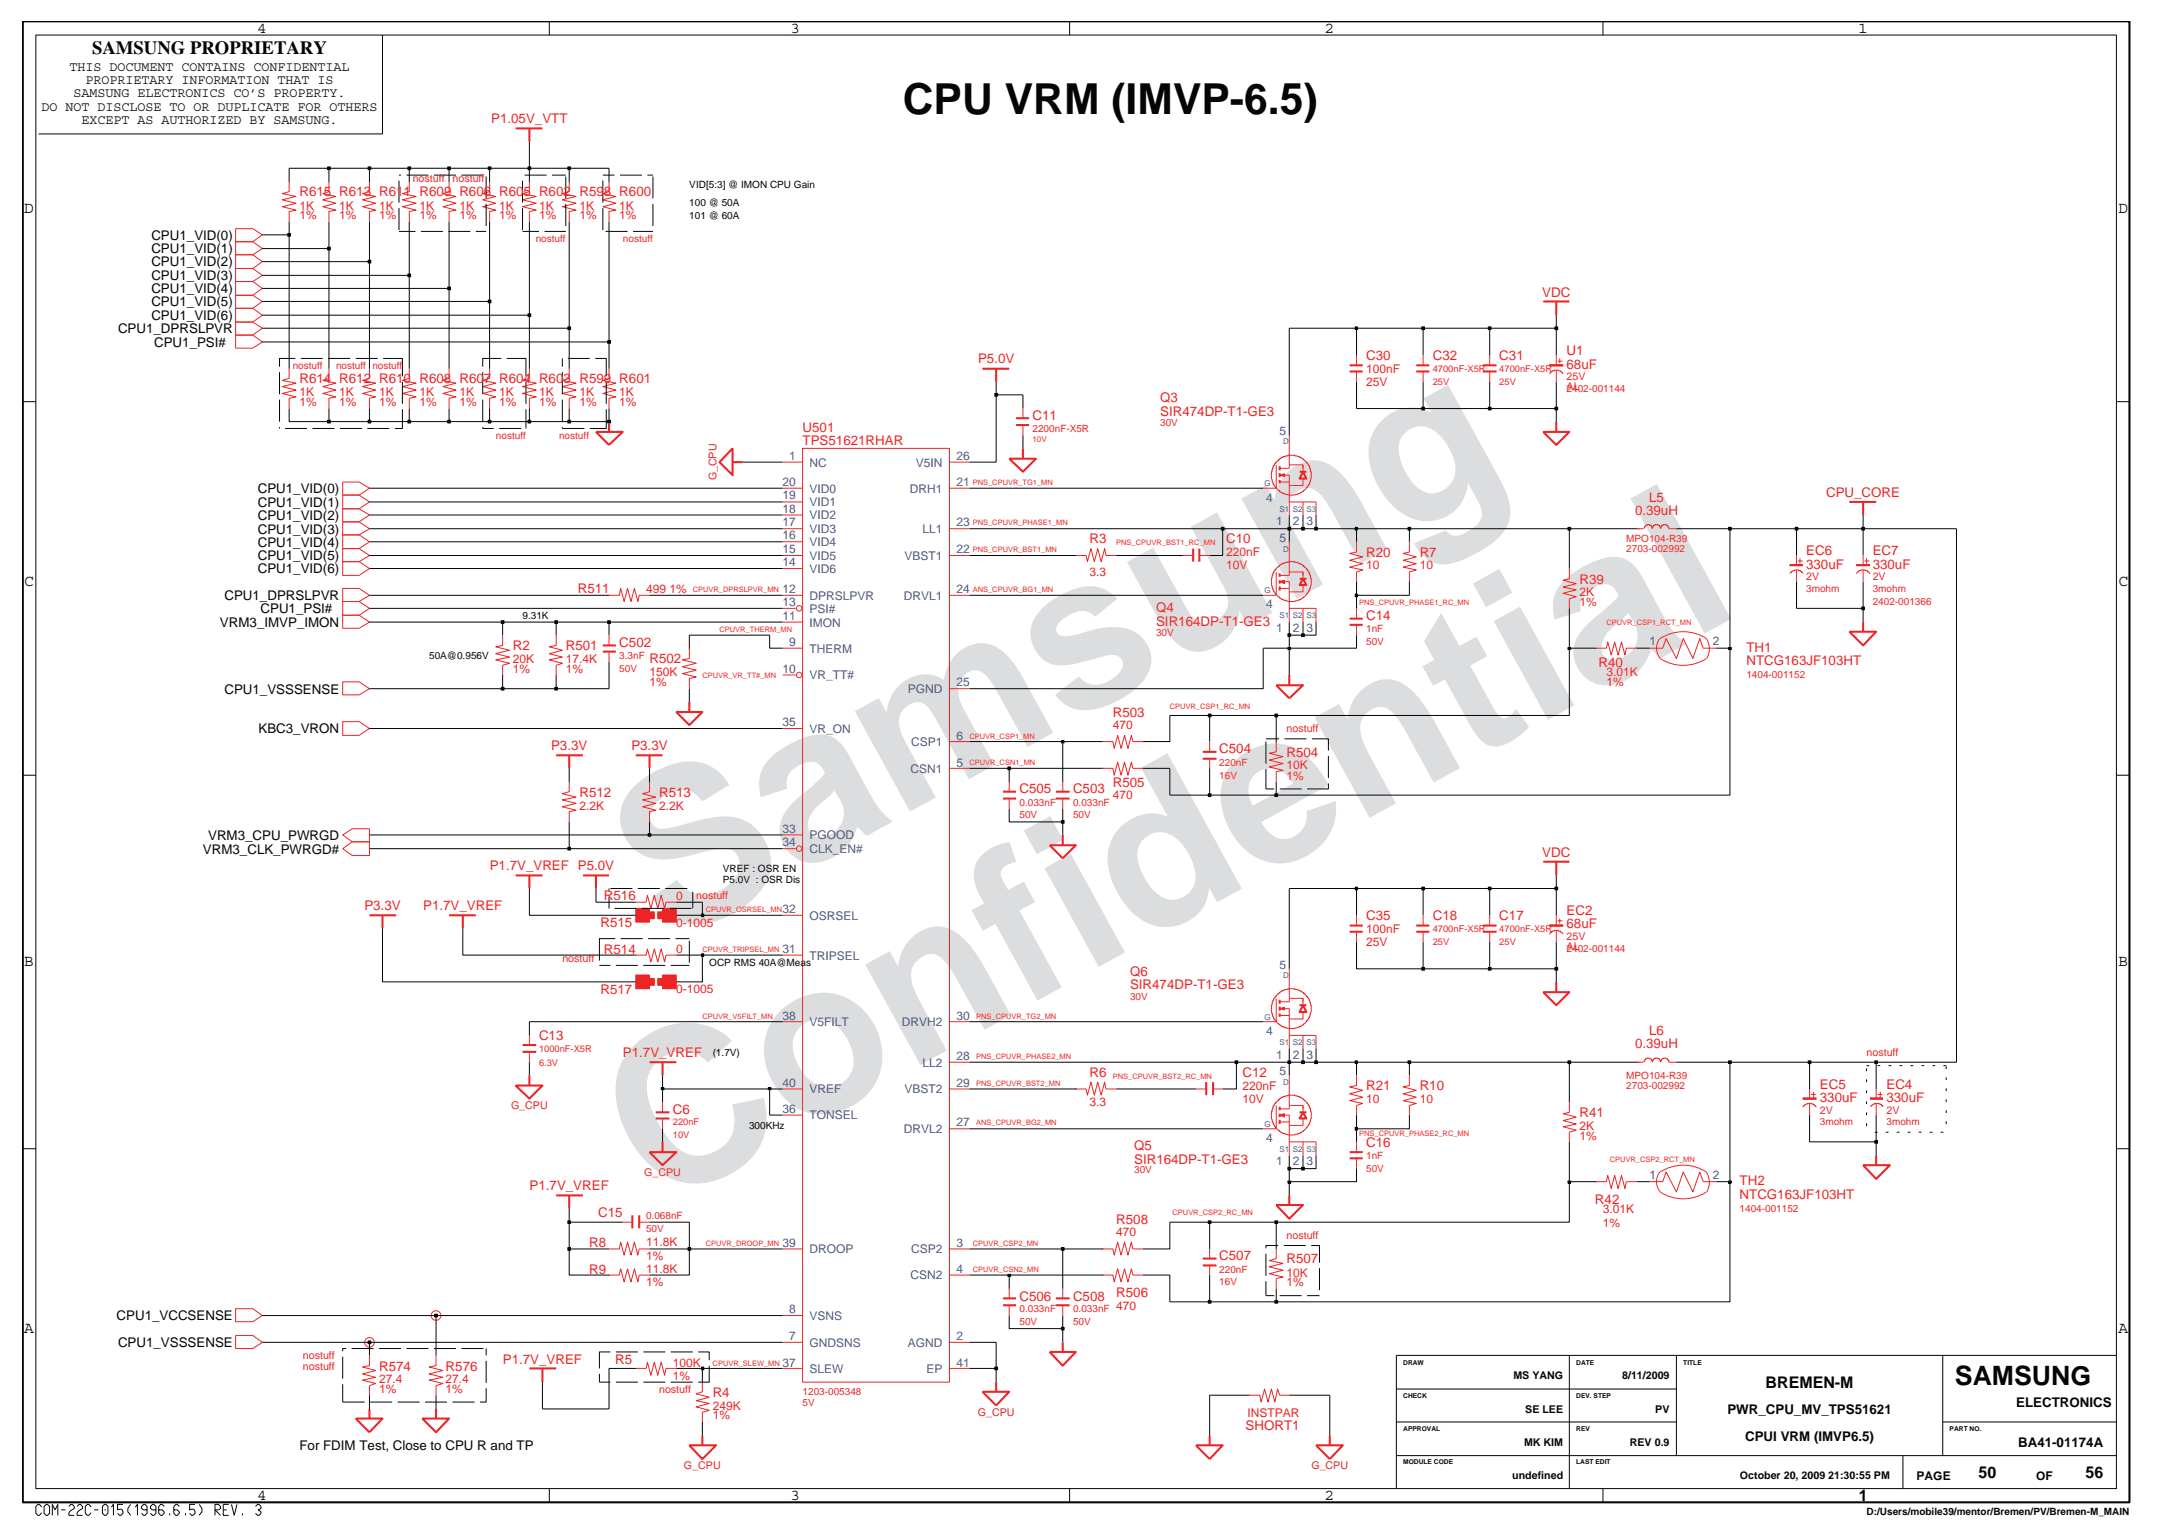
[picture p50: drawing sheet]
<svg xmlns="http://www.w3.org/2000/svg" width="267mm" height="190mm" viewBox="0 0 267 190" stroke-linecap="round" stroke-linejoin="round" font-family="sans-serif">
<defs><g id="words">
<g font-size="26.5" fill="#dcddde">
<text x="82.4" y="116.5" transform="rotate(-29 82.4 116.5)">Samsung</text>
<text x="81.1" y="149.2" transform="rotate(-29 81.1 149.2)">Confidential</text>
</g>
<text font-size="5.3" fill="#040505" x="111.4" y="14">CPU VRM (IMVP-6.5)</text>
<text font-size="3.3" fill="#040505" x="241.1" y="170.8">SAMSUNG</text>
<text font-size="2.3" fill="#040505" x="11.4" y="6.7">SAMSUNG PROPRIETARY</text>
<g font-size="2" fill="#040505">
<text x="31.8" y="4">4</text>
<text x="97.6" y="4">3</text>
<text x="163.4" y="4">2</text>
<text x="229.2" y="4">1</text>
<text x="3" y="26.2">D</text>
<text x="261.3" y="26.2">D</text>
<text x="3" y="72.3">C</text>
<text x="261.3" y="72.3">C</text>
<text x="3" y="119.2">B</text>
<text x="261.3" y="119.2">B</text>
<text x="3" y="164.4">A</text>
<text x="261.3" y="164.4">A</text>
<text x="217.8" y="171.2">BREMEN-M</text>
<text x="31.8" y="185">4</text>
<text x="97.6" y="185">3</text>
<text x="163.4" y="185">2</text>
<text x="229.3" y="185.1">1</text>
<text x="244" y="182.2">50</text>
<text x="257.2" y="182.2">56</text>
</g>
<g font-size="1.6" fill="#040505">
<text x="8.6" y="8.8">THIS DOCUMENT CONTAINS CONFIDENTIAL</text>
<text x="9.1" y="12">SAMSUNG ELECTRONICS CO’S PROPERTY.</text>
<text x="10.5" y="10.4">PROPRIETARY INFORMATION THAT IS</text>
<text x="5.1" y="13.7">DO NOT DISCLOSE TO OR DUPLICATE FOR OTHERS</text>
<text x="10.1" y="15.3">EXCEPT AS AUTHORIZED BY SAMSUNG.</text>
<text x="18.7" y="29.6">CPU1_VID(0)</text>
<text x="18.7" y="34.6">CPU1_VID(3)</text>
<text x="18.7" y="32.9">CPU1_VID(2)</text>
<text x="18.7" y="31.3">CPU1_VID(1)</text>
<text x="14.6" y="41.1">CPU1_DPRSLPVR</text>
<text x="18.7" y="39.5">CPU1_VID(6)</text>
<text x="18.7" y="37.8">CPU1_VID(5)</text>
<text x="18.7" y="36.2">CPU1_VID(4)</text>
<text x="19" y="42.8">CPU1_PSI#</text>
<text x="31.8" y="60.8">CPU1_VID(0)</text>
<text x="31.8" y="62.5">CPU1_VID(1)</text>
<text x="31.8" y="64.1">CPU1_VID(2)</text>
<text x="31.8" y="65.8">CPU1_VID(3)</text>
<text x="31.8" y="69.1">CPU1_VID(5)</text>
<text x="31.8" y="70.7">CPU1_VID(6)</text>
<text x="31.8" y="67.4">CPU1_VID(4)</text>
<text x="27.1" y="77.3">VRM3_IMVP_IMON</text>
<text x="27.7" y="74">CPU1_DPRSLPVR</text>
<text x="32.1" y="75.6">CPU1_PSI#</text>
<text x="27.7" y="85.5">CPU1_VSSSENSE</text>
<text x="31.9" y="90.4">KBC3_VRON</text>
<text x="25" y="105.3">VRM3_CLK_PWRGD#</text>
<text x="25.7" y="103.6">VRM3_CPU_PWRGD</text>
<text x="14.4" y="162.8">CPU1_VCCSENSE</text>
<text x="14.6" y="166.1">CPU1_VSSSENSE</text>
<text x="248.7" y="173.5">ELECTRONICS</text>
<text x="36.9" y="178.8">For FDIM Test, Close to CPU R and TP</text>
<text x="213.1" y="174.3">PWR_CPU_MV_TPS51621</text>
<text x="215.3" y="177.6">CPUI VRM (IMVP6.5)</text>
<text x="248.9" y="178.4">BA41-01174A</text>
</g>
<g font-size="1.6" fill="#ec2426">
<text x="60.6" y="15.2">P1.05V_VTT</text>
<text x="36.9" y="24.2">R615 R613 R611 R609 R606 R605 R602 R598 R600</text>
<text x="190.2" y="36.6">VDC</text>
<text x="36.9" y="47.3">R614 R612 R610 R608 R607 R604 R603 R599 R601</text>
<text x="120.6" y="44.8">P5.0V</text>
<text x="168.5" y="44.4">C30</text>
<text x="176.7" y="44.4">C32</text>
<text x="184.9" y="44.4">C31</text>
<text x="193.2" y="43.8">U1</text>
<text x="193.2" y="45.5">68uF</text>
<text x="99" y="53.3">U501</text>
<text x="127.4" y="51.8">C11</text>
<text x="143.1" y="49.6">Q3</text>
<text x="143.1" y="51.3">SIR474DP-T1-GE3</text>
<text x="99" y="54.9">TPS51621RHAR</text>
<text x="201.7" y="63.5">0.39uH</text>
<text x="203.4" y="61.9">L5</text>
<text x="225.2" y="61.2">CPU_CORE</text>
<text x="134.4" y="67">R3</text>
<text x="151.2" y="67">C10</text>
<text x="168.5" y="68.7">R20</text>
<text x="175.1" y="68.7">R7</text>
<text x="194.8" y="72">R39</text>
<text x="222.8" y="70.1">330uF</text>
<text x="222.8" y="68.5">EC6</text>
<text x="231" y="68.5">EC7</text>
<text x="231" y="70.1">330uF</text>
<text x="71.3" y="73.2">R511</text>
<text x="142.6" y="75.5">Q4</text>
<text x="142.6" y="77.1">SIR164DP-T1-GE3</text>
<text x="168.5" y="76.5">C14</text>
<text x="63.3" y="80.2">R2</text>
<text x="69.8" y="80.2">R501</text>
<text x="76.4" y="79.8">C502</text>
<text x="80.1" y="81.8">R502</text>
<text x="197.2" y="82.2">R40</text>
<text x="215.4" y="80.4">TH1</text>
<text x="215.4" y="82">NTCG163JF103HT</text>
<text x="137.3" y="88.4">R503</text>
<text x="68" y="92.5">P3.3V</text>
<text x="77.9" y="92.5">P3.3V</text>
<text x="150.4" y="92.9">C504</text>
<text x="158.7" y="93.3">R504</text>
<text x="71.5" y="98.2">R512</text>
<text x="81.3" y="98.2">R513</text>
<text x="125.7" y="97.8">C505</text>
<text x="132.4" y="97.8">C503</text>
<text x="137.3" y="97">R505</text>
<text x="60.4" y="107.3">P1.7V_VREF P5.0V</text>
<text x="190.2" y="105.7">VDC</text>
<text x="44.9" y="112.2">P3.3V</text>
<text x="52.2" y="112.2">P1.7V_VREF</text>
<text x="74.5" y="111">R516</text>
<text x="168.5" y="113.5">C35</text>
<text x="176.7" y="113.5">C18</text>
<text x="184.9" y="113.5">C17</text>
<text x="193.2" y="112.9">EC2</text>
<text x="74.1" y="114.3">R515</text>
<text x="74.5" y="117.6">R514</text>
<text x="193.2" y="114.5">68uF</text>
<text x="74.1" y="122.5">R517</text>
<text x="139.4" y="120.4">Q6</text>
<text x="139.4" y="122">SIR474DP-T1-GE3</text>
<text x="66.5" y="128.3">C13</text>
<text x="76.8" y="130.3">P1.7V_VREF</text>
<text x="201.7" y="129.3">0.39uH</text>
<text x="203.4" y="127.7">L6</text>
<text x="83" y="137.3">C6</text>
<text x="134.4" y="132.8">R6</text>
<text x="153.3" y="132.8">C12</text>
<text x="168.5" y="134.5">R21</text>
<text x="175.1" y="134.5">R10</text>
<text x="194.8" y="137.8">R41</text>
<text x="224.5" y="134.3">EC5</text>
<text x="224.5" y="135.9">330uF</text>
<text x="232.7" y="135.9">330uF</text>
<text x="232.7" y="134.3">EC4</text>
<text x="139.9" y="141.8">Q5</text>
<text x="139.9" y="143.5">SIR164DP-T1-GE3</text>
<text x="168.5" y="141.4">C16</text>
<text x="65.3" y="146.7">P1.7V_VREF</text>
<text x="196.7" y="148.4">R42</text>
<text x="214.6" y="146.1">TH2</text>
<text x="214.6" y="147.8">NTCG163JF103HT</text>
<text x="72.7" y="153.8">R8</text>
<text x="73.8" y="150">C15</text>
<text x="137.7" y="150.9">R508</text>
<text x="150.4" y="155.4">C507</text>
<text x="158.7" y="155.8">R507</text>
<text x="72.7" y="157.1">R9</text>
<text x="125.7" y="160.4">C506</text>
<text x="132.4" y="160.4">C508</text>
<text x="137.7" y="159.9">R506</text>
<text x="46.8" y="169">R574</text>
<text x="55" y="169">R576</text>
<text x="62" y="168.2">P1.7V_VREF</text>
<text x="75.9" y="168.2">R5</text>
<text x="87.9" y="172.2">R4</text>
<text x="153.6" y="176.4">SHORT1</text>
</g>
<g font-size="1.5" fill="#ec2426">
<text x="36.9" y="27">1%</text>
<text x="36.9" y="25.9">1K</text>
<text x="41.8" y="25.9">1K</text>
<text x="41.8" y="27">1%</text>
<text x="46.8" y="27">1%</text>
<text x="46.8" y="25.9">1K</text>
<text x="51.8" y="25.9">1K</text>
<text x="51.8" y="27">1%</text>
<text x="56.7" y="27">1%</text>
<text x="56.7" y="25.9">1K</text>
<text x="61.6" y="25.9">1K</text>
<text x="61.6" y="27">1%</text>
<text x="66.5" y="27">1%</text>
<text x="66.5" y="25.9">1K</text>
<text x="71.5" y="27">1%</text>
<text x="71.5" y="25.9">1K</text>
<text x="76.4" y="25.9">1K</text>
<text x="76.4" y="27">1%</text>
<text x="168.5" y="47.6">25V</text>
<text x="168.5" y="46">100nF</text>
<text x="36.9" y="48.9">1K</text>
<text x="36.9" y="50.1">1%</text>
<text x="41.8" y="50.1">1%</text>
<text x="41.8" y="48.9">1K</text>
<text x="46.8" y="48.9">1K</text>
<text x="46.8" y="50.1">1%</text>
<text x="51.8" y="50.1">1%</text>
<text x="51.8" y="48.9">1K</text>
<text x="56.7" y="48.9">1K</text>
<text x="56.7" y="50.1">1%</text>
<text x="61.6" y="50.1">1%</text>
<text x="61.6" y="48.9">1K</text>
<text x="66.5" y="48.9">1K</text>
<text x="66.5" y="50.1">1%</text>
<text x="71.5" y="48.9">1K</text>
<text x="71.5" y="50.1">1%</text>
<text x="76.4" y="50.1">1%</text>
<text x="76.4" y="48.9">1K</text>
<text x="134.4" y="71.1">3.3</text>
<text x="151.2" y="70.2">10V</text>
<text x="151.2" y="68.6">220nF</text>
<text x="168.5" y="70.2">10</text>
<text x="175.1" y="70.2">10</text>
<text x="79.7" y="73.1">499</text>
<text x="82.6" y="73.1">1%</text>
<text x="194.8" y="74.7">1%</text>
<text x="194.8" y="73.5">2K</text>
<text x="63.3" y="81.7">20K</text>
<text x="63.3" y="83">1%</text>
<text x="69.8" y="81.7">17.4K</text>
<text x="69.8" y="83">1%</text>
<text x="80.1" y="83.3">150K</text>
<text x="198.1" y="83.3">3.01K</text>
<text x="80.1" y="84.6">1%</text>
<text x="137.3" y="90">470</text>
<text x="198.1" y="84.6">1%</text>
<text x="158.7" y="94.9">10K</text>
<text x="71.5" y="99.9">2.2K</text>
<text x="81.3" y="99.9">2.2K</text>
<text x="137.3" y="98.6">470</text>
<text x="158.7" y="96.1">1%</text>
<text x="83.4" y="111">0</text>
<text x="83.4" y="117.6">0</text>
<text x="83.4" y="114.3">0-1005</text>
<text x="168.5" y="115">100nF</text>
<text x="168.5" y="116.7">25V</text>
<text x="83.4" y="122.5">0-1005</text>
<text x="134.4" y="136.4">3.3</text>
<text x="153.3" y="136">10V</text>
<text x="153.3" y="134.4">220nF</text>
<text x="168.5" y="136">10</text>
<text x="175.1" y="136">10</text>
<text x="194.8" y="140.6">1%</text>
<text x="194.8" y="139.3">2K</text>
<text x="197.7" y="149.6">3.01K</text>
<text x="79.7" y="155.3">1%</text>
<text x="79.7" y="153.7">11.8K</text>
<text x="137.7" y="152.4">470</text>
<text x="197.7" y="151.3">1%</text>
<text x="79.7" y="157">11.8K</text>
<text x="79.7" y="158.6">1%</text>
<text x="137.7" y="161.5">470</text>
<text x="158.7" y="158.6">1%</text>
<text x="158.7" y="157.4">10K</text>
<text x="46.8" y="170.6">27.4</text>
<text x="46.8" y="171.8">1%</text>
<text x="55" y="171.8">1%</text>
<text x="55" y="170.6">27.4</text>
<text x="83" y="168.5">100K</text>
<text x="83" y="170.1">1%</text>
<text x="87.9" y="173.9">249K</text>
<text x="87.9" y="175">1%</text>
<text x="153.9" y="174.7">INSTPAR</text>
</g>
<g font-size="1.5" fill="#3a53a4">
<text x="157.8" y="53.7">5</text>
<text x="96.5" y="60">20</text>
<text x="97.3" y="56.7">1</text>
<text x="99.8" y="57.5">NC</text>
<text x="113" y="57.5">V5IN</text>
<text x="118" y="60">21</text>
<text x="118" y="56.7">26</text>
<text x="96.5" y="64.9">17</text>
<text x="96.5" y="61.6">19</text>
<text x="96.5" y="63.3">18</text>
<text x="99.8" y="64">VID2</text>
<text x="99.8" y="65.7">VID3</text>
<text x="99.8" y="60.7">VID0</text>
<text x="99.8" y="62.4">VID1</text>
<text x="112.2" y="60.8">DRH1</text>
<text x="113.8" y="65.7">LL1</text>
<text x="118" y="64.9">23</text>
<text x="156.2" y="61.9">4</text>
<text x="157.4" y="64.8">1</text>
<text x="159.4" y="64.8">2 3</text>
<text x="96.5" y="66.5">16</text>
<text x="96.5" y="68.2">15</text>
<text x="96.5" y="69.8">14</text>
<text x="99.8" y="67.3">VID4</text>
<text x="99.8" y="69">VID5</text>
<text x="99.8" y="70.7">VID6</text>
<text x="111.6" y="69">VBST1</text>
<text x="118" y="68.2">22</text>
<text x="157.8" y="66.8">5</text>
<text x="96.5" y="74.7">13</text>
<text x="96.5" y="73.1">12</text>
<text x="96.5" y="76.4">11</text>
<text x="99.8" y="74">DPRSLPVR</text>
<text x="99.8" y="77.3">IMON</text>
<text x="99.8" y="75.6">PSI#</text>
<text x="111.5" y="74">DRVL1</text>
<text x="118" y="73.1">24</text>
<text x="156.2" y="75">4</text>
<text x="157.4" y="77.9">1</text>
<text x="159.4" y="77.9">2 3</text>
<text x="96.5" y="83">10</text>
<text x="97.3" y="79.7">9</text>
<text x="99.8" y="83.8">VR_TT#</text>
<text x="99.8" y="80.5">THERM</text>
<text x="203.5" y="79.6">1</text>
<text x="211.3" y="79.6">2</text>
<text x="96.5" y="89.5">35</text>
<text x="112" y="85.5">PGND</text>
<text x="118" y="84.6">25</text>
<text x="99.8" y="90.4">VR_ON</text>
<text x="112.3" y="95.3">CSN1</text>
<text x="112.4" y="92">CSP1</text>
<text x="118" y="94.5">5</text>
<text x="118" y="91.2">6</text>
<text x="96.5" y="102.7">33</text>
<text x="96.5" y="104.4">34</text>
<text x="99.8" y="103.5">PGOOD</text>
<text x="99.8" y="105.2">CLK_EN#</text>
<text x="96.5" y="112.6">32</text>
<text x="99.8" y="113.4">OSRSEL</text>
<text x="96.5" y="117.6">31</text>
<text x="99.8" y="118.3">TRIPSEL</text>
<text x="157.8" y="119.5">5</text>
<text x="96.5" y="125.8">38</text>
<text x="118" y="125.8">30</text>
<text x="99.8" y="126.5">V5FILT</text>
<text x="111.3" y="126.5">DRVH2</text>
<text x="113.8" y="131.5">LL2</text>
<text x="118" y="130.7">28</text>
<text x="156.2" y="127.7">4</text>
<text x="157.4" y="130.6">1</text>
<text x="159.4" y="130.6">2 3</text>
<text x="96.5" y="134">40</text>
<text x="96.5" y="137.3">36</text>
<text x="99.8" y="134.8">VREF</text>
<text x="111.6" y="134.8">VBST2</text>
<text x="118" y="134">29</text>
<text x="157.8" y="132.6">5</text>
<text x="99.8" y="138">TONSEL</text>
<text x="111.5" y="139.7">DRVL2</text>
<text x="118" y="138.9">27</text>
<text x="156.2" y="140.8">4</text>
<text x="157.4" y="143.7">1</text>
<text x="159.4" y="143.7">2 3</text>
<text x="203.5" y="145.4">1</text>
<text x="211.3" y="145.4">2</text>
<text x="96.5" y="153.7">39</text>
<text x="99.8" y="154.6">DROOP</text>
<text x="112.4" y="154.6">CSP2</text>
<text x="118" y="153.7">3</text>
<text x="97.3" y="161.9">8</text>
<text x="112.3" y="157.8">CSN2</text>
<text x="118" y="157">4</text>
<text x="97.3" y="165.2">7</text>
<text x="99.8" y="166.1">GNDSNS</text>
<text x="99.8" y="162.8">VSNS</text>
<text x="112" y="166.1">AGND</text>
<text x="118" y="165.2">2</text>
<text x="96.5" y="168.5">37</text>
<text x="99.8" y="169.3">SLEW</text>
<text x="114.3" y="169.3">EP</text>
<text x="118" y="168.5">41</text>
</g>
<g font-size="1.5" fill="#040505">
<text x="236.4" y="182.5">PAGE</text>
<text x="251.1" y="182.5">OF</text>
</g>
<g font-size="1.3" fill="#ec2426">
<text x="50.9" y="22.5">nostuff</text>
<text x="55.8" y="22.5">nostuff</text>
<text x="193.2" y="46.9">25V</text>
<text x="193.2" y="48.1">AL</text>
<text x="88.4" y="59.3" transform="rotate(-90 88.4 59.3)">G_CPU</text>
<text x="222.8" y="71.5">2V</text>
<text x="231" y="71.5">2V</text>
<text x="158.7" y="90.3">nostuff</text>
<text x="85.9" y="110.9">nostuff</text>
<text x="69.4" y="118.7">nostuff</text>
<text x="193.2" y="115.9">25V</text>
<text x="193.2" y="117.2">AL</text>
<text x="230.2" y="130.2">nostuff</text>
<text x="63" y="136.8">G_CPU</text>
<text x="224.5" y="137.3">2V</text>
<text x="232.7" y="137.3">2V</text>
<text x="79.5" y="145">G_CPU</text>
<text x="158.7" y="152.8">nostuff</text>
<text x="37.4" y="167.6">nostuff</text>
<text x="37.4" y="168.9">nostuff</text>
<text x="81.3" y="171.8">nostuff</text>
<text x="120.6" y="174.6">G_CPU</text>
<text x="84.4" y="181.2">G_CPU</text>
<text x="161.8" y="181.2">G_CPU</text>
</g>
<g font-size="1.3" fill="#040505">
<text x="186.7" y="170.1">MS YANG</text>
<text x="200.1" y="170.1">8/11/2009</text>
<text x="188" y="178.3">MK KIM</text>
<text x="188.1" y="174.2">SE LEE</text>
<text x="201" y="178.3">REV 0.9</text>
<text x="204.2" y="174.2">PV</text>
<text x="186.5" y="182.4">undefined</text>
<text x="214.6" y="182.4">October 20, 2009 21:30:55 PM</text>
</g>
<g font-size="1.2" fill="#040505">
<text x="85" y="23.2">VID[5:3] @ IMON CPU Gain</text>
<text x="85" y="25.3">100 @ 50A</text>
<text x="85" y="27">101 @ 60A</text>
<text x="64.5" y="76.3">9.31K</text>
<text x="52.9" y="81.2">50A@0.956V</text>
<text x="89.2" y="107.6">VREF : OSR EN</text>
<text x="89.2" y="108.8">P5.0V : OSR Dis</text>
<text x="87.5" y="119.1">OCP RMS 40A@Meas</text>
<text x="87.9" y="130.2">(1.7V)</text>
<text x="92.4" y="139.2">300KHz</text>
<text x="230.2" y="186.9">D:/Users/mobile39/mentor/Bremen/PV/Bremen-M_MAIN</text>
</g>
<g font-size="1.2" fill="#ec2426">
<text x="66.1" y="29.8">nostuff</text>
<text x="76.8" y="29.8">nostuff</text>
<text x="36.1" y="45.5">nostuff</text>
<text x="41.4" y="45.5">nostuff nostuff</text>
<text x="176.7" y="47.5">25V</text>
<text x="176.7" y="45.9">4700nF-X5R</text>
<text x="184.9" y="47.5">25V</text>
<text x="184.9" y="45.9">4700nF-X5R</text>
<text x="127.4" y="53.3">2200nF-X5R</text>
<text x="143.1" y="52.5">30V</text>
<text x="193.2" y="48.3">2402-001144</text>
<text x="61.2" y="54.1">nostuff</text>
<text x="69" y="54.1">nostuff</text>
<text x="200.6" y="66.8">MPO104-R39</text>
<text x="200.6" y="68.1">2703-002992</text>
<text x="168.5" y="77.9">1nF</text>
<text x="222.8" y="73">3mohm</text>
<text x="231" y="73">3mohm</text>
<text x="231" y="74.6">2402-001366</text>
<text x="76.4" y="81.2">3.3nF</text>
<text x="76.4" y="82.8">50V</text>
<text x="142.6" y="78.4">30V</text>
<text x="168.5" y="79.6">50V</text>
<text x="215.4" y="83.7">1404-001152</text>
<text x="150.4" y="94.4">220nF</text>
<text x="125.7" y="100.9">50V</text>
<text x="125.7" y="99.3">0.033nF</text>
<text x="132.4" y="100.9">50V</text>
<text x="132.4" y="99.3">0.033nF</text>
<text x="150.4" y="96">16V</text>
<text x="176.7" y="116.6">25V</text>
<text x="176.7" y="114.9">4700nF-X5R</text>
<text x="184.9" y="114.9">4700nF-X5R</text>
<text x="184.9" y="116.6">25V</text>
<text x="193.2" y="117.4">2402-001144</text>
<text x="139.4" y="123.3">30V</text>
<text x="66.5" y="129.7">1000nF-X5R</text>
<text x="66.5" y="131.4">6.3V</text>
<text x="200.6" y="133">MPO104-R39</text>
<text x="200.6" y="134.3">2703-002992</text>
<text x="83" y="140.4">10V</text>
<text x="83" y="138.8">220nF</text>
<text x="168.5" y="142.9">1nF</text>
<text x="224.5" y="138.8">3mohm</text>
<text x="232.7" y="138.8">3mohm</text>
<text x="139.9" y="144.7">30V</text>
<text x="168.5" y="144.5">50V</text>
<text x="214.6" y="149.4">1404-001152</text>
<text x="79.7" y="150.3">0.068nF</text>
<text x="79.7" y="151.9">50V</text>
<text x="125.7" y="161.8">0.033nF</text>
<text x="132.4" y="161.8">0.033nF</text>
<text x="150.4" y="156.9">220nF</text>
<text x="150.4" y="158.5">16V</text>
<text x="125.7" y="163.4">50V</text>
<text x="132.4" y="163.4">50V</text>
<text x="99" y="172">1203-005348</text>
<text x="99" y="173.3">5V</text>
</g>
<text font-size="1" fill="#ec2426" x="127.4" y="54.4">10V</text>
<g font-size="1" fill="#3a53a4">
<text x="156" y="60">G</text>
<text x="158.3" y="54.8">D</text>
<text x="157.8" y="63.1">S1 S2 S3</text>
<text x="158.3" y="68">D</text>
<text x="156" y="73.1">G</text>
<text x="157.8" y="76.2">S1 S2 S3</text>
<text x="156" y="125.8">G</text>
<text x="158.3" y="120.6">D</text>
<text x="157.8" y="128.9">S1 S2 S3</text>
<text x="158.3" y="133.8">D</text>
<text x="156" y="139">G</text>
<text x="157.8" y="142">S1 S2 S3</text>
</g>
<g font-size=".9" fill="#ec2426">
<text x="120" y="59.9">PNS_CPUVR_TG1_MN</text>
<text x="120" y="64.8">PNS_CPUVR_PHASE1_MN</text>
<text x="120" y="68.1">PNS_CPUVR_BST1_MN</text>
<text x="137.7" y="67.2">PNS_CPUVR_BST1_RC_MN</text>
<text x="85.4" y="73">CPUVR_DPRSLPVR_MN</text>
<text x="88.7" y="77.9">CPUVR_THERM_MN</text>
<text x="120" y="73">ANS_CPUVR_BG1_MN</text>
<text x="167.7" y="74.6">PNS_CPUVR_PHASE1_RC_MN</text>
<text x="198.1" y="77.1">CPUVR_CSP1_RCT_MN</text>
<text x="86.6" y="83.7">CPUVR_VR_TT#_MN</text>
<text x="144.3" y="87.4">CPUVR_CSP1_RC_MN</text>
<text x="119.6" y="91.1">CPUVR_CSP1_MN</text>
<text x="119.6" y="94.3">CPUVR_CSN1_MN</text>
<text x="87.1" y="112.4">CPUVR_OSRSEL_MN</text>
<text x="86.6" y="117.4">CPUVR_TRIPSEL_MN</text>
<text x="86.6" y="125.6">CPUVR_V5FILT_MN</text>
<text x="120.4" y="125.7">PNS_CPUVR_TG2_MN</text>
<text x="120.4" y="130.6">PNS_CPUVR_PHASE2_MN</text>
<text x="120.4" y="133.9">PNS_CPUVR_BST2_MN</text>
<text x="137.3" y="133">PNS_CPUVR_BST2_RC_MN</text>
<text x="120.4" y="138.8">ANS_CPUVR_BG2_MN</text>
<text x="167.7" y="140">PNS_CPUVR_PHASE2_RC_MN</text>
<text x="198.6" y="143.3">CPUVR_CSP2_RCT_MN</text>
<text x="144.6" y="149.9">CPUVR_CSP2_RC_MN</text>
<text x="87.1" y="153.6">CPUVR_DROOP_MN</text>
<text x="120" y="153.6">CPUVR_CSP2_MN</text>
<text x="120" y="156.9">CPUVR_CSN2_MN</text>
<text x="87.9" y="168.4">CPUVR_SLEW_MN</text>
</g>
<g font-size=".8" fill="#040505">
<text x="173.1" y="172.3">CHECK</text>
<text x="173.1" y="168.3">DRAW</text>
<text x="194.4" y="168.3">DATE</text>
<text x="194.4" y="172.3">DEV. STEP</text>
<text x="207.6" y="168.3">TITLE</text>
<text x="173.1" y="176.5">APPROVAL</text>
<text x="194.4" y="176.5">REV</text>
<text x="240.5" y="176.5">PART NO.</text>
<text x="173.1" y="180.6">MODULE CODE</text>
<text x="194.4" y="180.6">LAST EDIT</text>
</g>
</g></defs>
<g fill="none" stroke="#ec2426" stroke-width=".25">
<path d="M220.7 69.7h1.7M228.1 61.9h3.3M229.8 61.9v1.6M68.6 93.1h3.3M70.2 93.1v1.6M83.4 87.8h3.2l-1.6 1.6zM85 86.5v1.3M157.4 84.5h3.3l-1.7 1.6zM159 83.2v1.3M80.1 131h3.3M81.7 131v1.6M157.8 136.5v.4"/>
<path d="M157.8 137.3v.5M157.8 138.1v.5M160.3 137.2h.8M222.4 135.5h1.6M68.6 147.4h3.3M70.2 147.4v1.6M78 149.9v1.6M78.8 149.9v1.6M148.4 156h1.6M148.4 155.2h1.6M157.4 148.6h3.3l-1.7 1.7zM159 147.4v1.2"/>
<path d="M123.7 160.1h1.6M123.7 161h1.6"/>
</g>
<g fill="none" stroke="#ec2426" stroke-width=".12">
<path d="M29.1 29.8h2.1l1.2 .9-1.2 .7h-2.1zM55.4 45.5v1.2l-.8 .2 1.6 .3-1.6 .5 1.6 .4-1.6 .4 1.6 .4-.8 .2v1.3M70.2 45.5v1.2l-.8 .2 1.7 .3-1.7 .5 1.7 .4-1.7 .4 1.7 .4-.9 .2v1.3M75.1 73.4h1.3l.2-.8 .4 1.6 .4-1.6 .4 1.6 .5-1.6 .4 1.6 .1-.8h1.3M173.8 66.8v1.3l-.7 .1 1.6 .5-1.6 .4 1.6 .4-1.6 .4 1.6 .4-.9 .2v1.2M193.6 70.1v1.3l-.8 .1 1.6 .5-1.6 .4 1.6 .3-1.6 .5 1.6 .4-.8 .2v1.2M220.8 70.7l.2-.3h.3v-.1l.8 .1 .3 .3M221.6 68.5v1.2M221.6 70.3v1.4M221.8 69.2h.6M222 68.8v.7M157.4 136.3v2.9h-1.6"/>
<path d="M157.8 138.4h1.2M173.8 132.6v1.3l-.7 .1 1.6 .5-1.6 .4 1.6 .4-1.6 .4 1.6 .4-.9 .2v1.2M201.9 131h.8M202.8 131l.1-.4h.2v-.1l.5 .1 .1 .2h.1v.2l.1-.4h.3v-.1l.5 .1v.2h.1v.2l.1-.4h.3v-.1l.5 .1 .1 .2v.2h1M222.4 136.5l.3-.4h.2h.8l.3 .4M223.2 134.3v1.2M223.2 136.1v1.4M223.4 135h.6M223.7 134.6v.7M76.8 150.7h1.2M78.8 150.7h1.3M124.5 158.9v1.2"/>
<path d="M136.1 157.2h-.1h1.3l.1 .9 .5-1.6 .4 1.6 .4-1.6 .4 1.6 .4-1.6 .2 .7h1.3M149.2 154v1.2M149.2 156v1.2M157.4 154v1.2l-.8 .3 1.7 .3-1.7 .4 1.7 .4-1.7 .5 1.7 .4-.9 .2v1.2M124.5 161v1.2"/>
</g>
<path d="M157.8 137.5l.6-.2v.5z" fill="#ec2426"/>
<g fill="none" stroke="#ec2426" stroke-width=".12">
<path d="M35.7 22.4v1.2l-.9 .3 1.7 .3-1.7 .4 1.7 .5-1.7 .4 1.7 .4-.8 .2v1.3M167.3 75v1.3M167.3 77.1v1.2M157.3 136l.5-.5 .3-.1v-.1l.4-.1v-.1h.4v-.1h.8v.1l.6 .1v.1h.2v.1l.2 .1 .6 .6 .1 .2h.1l.1 .4v.4h.1v.8l-.1 .4v.2h-.1v.2h-.1l-.1 .2-.6 .6-.2 .1v.1l-.8 .3h-.8l-.4-.1v-.1h-.2v-.1h-.2v-.1l-.3-.1-.6-.6v-.2h-.1l-.3-.8 .1-1.2h.1v-.2h.1v-.2h.1zM157.4 123.1v2.9h-1.6M157.8 137.5l.6-.2v.5zM157.8 125.2h1.2M158.3 137.5h.7v5M159 132.6v4.1h-1.2M159 136.3h1.7v.9M160.7 137.9v.9h-1.7M160.7 136.3v.4"/>
<path d="M193.6 135.9v1.3l-.8 .1 1.6 .5-1.6 .4 1.6 .4-1.6 .3 1.6 .5-.8 .2v1.2M159 140.8h3.3v1.7M160.7 140.8v1.7M29.1 164.7h2.1l1.2 .8-1.2 .8h-2.1zM83.4 168.7h-1.3l-.1 .9-.4-1.6-.5 1.6-.4-1.6-.4 1.6-.4-1.6-.2 .7h-1.3v.1M154.1 172h1.3l.2 .9 .4-1.6 .4 1.6 .4-1.6 .4 1.6 .4-1.6 .2 .7h1.2"/>
</g>
<g fill="none" stroke="#ec2426" stroke-width=".25">
<path d="M63.6 15.8h3.3M65.3 15.8v1.6M166.5 77.1h1.6M166.5 76.3h1.6M63.6 133.9h3.3l-1.6 1.6zM65.3 132.6v1.3M157.8 123.3v.5M157.8 124.1v.5M157.8 125v.4M160.3 124h.8M160.7 137.2l.4 .7h-.8zM65.3 168.7h3.3"/>
<path d="M66.9 168.7v1.7"/>
</g>
<path d="M157.8 124.4l.6-.2v.3z" fill="#ec2426"/>
<g fill="none" stroke="#ec2426" stroke-width=".12">
<path d="M29.1 38h2.1l1.2 .9-1.2 .8h-2.1zM75.1 45.5v1.2l-.7 .2 1.6 .3-1.6 .5 1.6 .4-1.6 .4 1.6 .4-.9 .2v1.3M157.4 57.3v2.9h-1.6M157.8 59.4h1.2M132.8 68.5h-.1h1.3l.1 .8 .5-1.6 .4 1.6 .4-1.6 .4 1.6 .4-1.6 .2 .8h1.3M78.4 111.3h1.3l.2-.9 .4 1.6 .4-1.6 .4 1.6 .5-1.6 .4 1.6 .1-.7h1.3M159 119.5v4h-1.2M175.5 112.9v1.2M175.5 114.9v1.3M183.7 112.9v1.2M183.7 114.9v1.3M191.1 115.2l.4-.4h.2v-.1l.8 .1 .3 .4"/>
<path d="M192 112.9v1.2M192 114.7v1.5M192.1 113.5h.6M192.4 113.3v.6M157.2 122.9l.6-.6h.3v-.1l.4-.1v-.1h.4v-.1h.8v.1h.3v.1l.5 .1v.1h.2l.6 .6 .1 .3h.1v.2h.1v.2l.1 1.2-.2 .8h-.1l-.1 .2-.6 .6-.2 .1v.1h-.2v.1h-.3v.1h-1.1l-.8-.2v-.1l-.3-.1-.6-.6v-.2h-.1v-.2h-.1v-.3h-.1l-.1-.3v-.8h.1v-.4h.1v-.2h.1v-.2h.1zM157.8 124.4l.6-.2v.3zM158.3 124.4h.7v4.9M159 123.1h1.7v.9M159 127.7h3.3v1.6M160.7 124.8v.9h-1.7M160.7 123.1v.4M160.7 127.7v1.6"/>
</g>
<g fill="none" stroke="#ec2426" stroke-width=".25">
<path d="M90.4 55.3v3.3l-1.7-1.6zM90.4 57h1.2M157.8 57.5v.5M157.8 58.3v.5M157.8 59.2v.4M160.3 58.2h.8M190.3 53.3h3.3l-1.6 1.6zM192 52v1.3M174.7 114.1h1.6M174.7 114.9h1.6M182.9 114.1h1.7M182.9 114.9h1.7"/>
<path d="M191.1 114.1h1.7M160.7 124l.4 .8h-.8z"/>
</g>
<path d="M157.8 58.6l.6-.2v.4z" fill="#ec2426"/>
<g fill="none" stroke="#ec2426" stroke-width=".12">
<path d="M60.4 22.4v1.2l-.9 .3 1.6 .3-1.6 .4 1.6 .5-1.6 .4 1.6 .4-.7 .2v1.3M70.2 22.4v1.2l-.8 .3 1.7 .3-1.7 .4 1.7 .5-1.7 .4 1.7 .4-.9 .2v1.3M42.3 59.4h2l1.3 .8-1.3 .8h-2zM126.2 50.4v1.2M126.2 52.4v1.3M157.3 57.1l.5-.5 .3-.1v-.1h.2v-.1l.6-.1v-.1h.8v.1h.3v.1h.3v.1h.2v.1l.2 .1 .6 .6 .1 .2h.1v.2h.1v.6h.1v.8l-.1 .4v.2h-.1v.2h-.1l-.1 .2-.6 .6-.2 .1v.1h-.2v.1h-.3v.1h-.3h-.8h-.1a2.03 2.03 0 0 1-1.4-.9l-.3-.3-.3-.8 .1-1.2h.1v-.2h.1v-.2h.1zM157.8 58.6l.6-.2v.4zM158.3 58.6h.7v4.9M159 53.7v4h-1.2M159 57.3h1.7v.9M160.7 59v.9h-1.7M160.7 57.3v.4"/>
<path d="M159 61.9h3.3v1.6M160.7 61.9v1.6M42.3 104.7l1.2-.9h2.1v1.7h-2.1zM45.6 167.1v1.3l-.9 .2 1.6 .4-1.6 .4 1.6 .4-1.6 .4 1.6 .4-.7 .3v1.1M53.8 167.1v1.3l-.9 .2 1.7 .4-1.7 .4 1.7 .4-1.7 .4 1.7 .4-.8 .3v1.1M86.6 170.4v1.2l-.7 .3 1.6 .4-1.6 .4 1.6 .4-1.6 .4 1.6 .4-.9 .3v1.1"/>
</g>
<path d="M125.3 51.6h1.6M125.3 52.4h1.6M160.7 58.2l.4 .8h-.8zM45.6 112.9h3.3M47.2 112.9v1.6" fill="none" stroke="#ec2426" stroke-width=".25"/>
<path d="M78.4 120.2h1.7v.5h.6v.8h-.6v.4h-1.7z" fill-rule="evenodd" fill="#ec2426"/>
<path d="M78.4 120.2h1.7v.5h.6v.8h-.6v.4h-1.7z" fill="none" stroke="#ec2426" stroke-width=".12"/>
<path d="M81.1 120.7h.6v-.5h1.7v1.7h-1.7v-.4h-.6z" fill-rule="evenodd" fill="#ec2426"/>
<g fill="none" stroke="#ec2426" stroke-width=".12">
<path d="M29.1 31.4h2.1l1.2 .9-1.2 .8h-2.1zM40.6 22.4v1.2l-.8 .3 1.6 .3-1.6 .4 1.6 .5-1.6 .4 1.6 .4-.8 .2v1.3M45.6 22.4v1.2l-.9 .3 1.6 .3-1.6 .4 1.6 .5-1.6 .4 1.6 .4-.7 .2v1.3M50.5 22.4v1.2l-.9 .3 1.7 .3-1.7 .4 1.7 .5-1.7 .4 1.7 .4-.8 .2v1.3M29.1 41.3h2.1l1.2 .9-1.2 .7h-2.1zM35.7 45.5v1.2l-.9 .2 1.7 .3-1.7 .5 1.7 .4-1.7 .4 1.7 .4-.8 .2v1.3M40.6 45.5v1.2l-.8 .2 1.6 .3-1.6 .5 1.6 .4-1.6 .4 1.6 .4-.8 .2v1.3M50.5 45.5v1.2l-.9 .2 1.7 .3-1.7 .5 1.7 .4-1.7 .4 1.7 .4-.8 .2v1.3M60.4 45.5v1.2l-.9 .2 1.6 .3-1.6 .5 1.6 .4-1.6 .4 1.6 .4-.7 .2v1.3M65.3 45.5v1.2l-.8 .2 1.6 .3-1.6 .5 1.6 .4-1.6 .4 1.6 .4-.8 .2v1.3M96.5 57h2.5M99 55.3h18.1v115.1h-18.1z"/>
<path d="M99 55.3v.1M117.1 57h2.5M167.3 43.8v1.2M167.3 45.8v1.3M183.7 43.8v1.2M183.7 45.8v1.3M191.1 46.1l.4-.4h.2v-.1l.8 .1 .3 .4M192 43.8v1.2M192 45.6v1.5M192.1 44.5h.6M192.4 44.2v.6M42.3 66h2l1.3 .8-1.3 .9h-2z"/>
<path d="M42.3 61v1.7h2l1.3 .8-1.3 .9h-2h2l1.3 .8-1.3 .8h-2v-3.3h2l1.3-.8-1.3-.9zM68.6 78.3v1.3l-.8 .2 1.6 .4-1.6 .4 1.6 .4-1.6 .4 1.6 .4-.8 .2v1.2M75.1 78.3v1.3M96.5 61.9h2.5M96.5 65.2h2.5M96.5 68.5h2.5M96.5 73.4h2.5M96.5 76.7h2.5M96.5 60.2h2.5M96.5 63.5h2.5M96.5 66.8h2.5M96.5 70.1h2.5"/>
<path d="M96.5 75h1.6M96.5 79.9h2.5M117.1 60.2h2.5M117.1 68.5h2.5M117.1 65.2h2.5M117.1 73.4h2.5M145.9 68.5h1.3M147.9 68.5h1.3M157.4 70.5v2.9h-1.6M157.8 72.6h1.2M201.9 65.2h.8M202.8 65.2l.1-.3 .2-.1v-.1l.5 .1 .1 .2h.1v.2l.1-.3 .3-.1v-.1l.5 .1v.2h.1v.2l.1-.3 .3-.1v-.1l.5 .1 .1 .2v.2h1"/>
<path d="M229 70.7l.3-.3h.3v-.1l.7 .1 .4 .3M229.8 68.5v1.2M229.8 70.3v1.4M230 69.2h.6M230.2 68.8v.7M42.3 84.1h2l1.3 .8-1.3 .8h-2zM75.1 80.4v1.2M80.1 96.4v1.2l-.8 .3 1.6 .4-1.6 .3 1.6 .5-1.6 .4 1.6 .4-.8 .2v1.3M85 80v-.1v1.3l-.8 .2 1.7 .4-1.7 .4 1.7 .4-1.7 .5 1.7 .4-.9 .2v1.2M96.5 89.8h2.5M96.5 83.2h1.6M117.1 84.9h2.5"/>
<path d="M117.1 94.7h2.5M117.1 91.4h2.5M136.1 94.7h-.1h1.3l.1 .9 .5-1.6 .4 1.6 .4-1.6 .4 1.6 .4-1.6 .2 .7h1.3M149.2 91.4v1.3M149.2 93.6v1.1M157.4 91.5v-.1v1.3l-.8 .2 1.7 .4-1.7 .4 1.7 .5-1.7 .4 1.7 .4-.9 .2v1.2M42.3 103l1.2-.8h2.1v1.6h-2.1zM96.5 112.9h2.5M96.5 103h2.5M96.5 117.8h2.5M96.5 104.7h1.6M167.3 112.9v1.2"/>
<path d="M167.3 114.9v1.3M81.1 120.7h.6v-.5h1.7v1.7h-1.7v-.4h-.6zM96.5 126h2.5M96.5 137.5h2.5M96.5 134.3h2.5M117.1 131h2.5M117.1 139.2h2.5M117.1 126h2.5M117.1 134.3h2.5M167.3 132.6v1.3l-.8 .1 1.6 .5-1.6 .4 1.6 .4-1.6 .4 1.6 .4-.8 .2v1.2M75.1 154h1.3l.2-.8 .4 1.6 .4-1.6 .4 1.6 .5-1.6 .4 1.6 .1-.8h1.3M80.1 157.2h-1.3l-.1 .9-.4-1.6-.5 1.6-.4-1.6-.4 1.6-.4-1.6-.2 .7h-1.3v.1"/>
<path d="M96.5 154h2.5M117.1 157.2h2.5M117.1 154h2.5M203.5 145.7h1.6l.4-1.2 1.3 2.5 .8-2.5 1.2 2.5 .9-2.5 .4 1.2h1.6M204.7 144.5a1.95 1.95 0 0 0 .1 2.5M204.8 144.5a5.2 5.2 0 0 1 5.7 0M204.8 147a5.2 5.2 0 0 0 5.7 0M210.5 144.5a2.37 2.37 0 0 1 0 2.5M96.5 162.2h2.5M96.5 168.7h2.5M96.5 165.5h2.5M117.1 168.7h2.5"/>
<path d="M117.1 165.5h2.5"/>
<circle cx="98.6" cy="75" r=".34"/>
<circle cx="98.6" cy="83.2" r=".34"/>
<circle cx="98.6" cy="104.7" r=".34"/>
<circle cx="45.6" cy="165.5" r=".59"/>
<circle cx="53.8" cy="162.2" r=".59"/>
</g>
<g fill="none" stroke="#ec2426" stroke-width=".25">
<path d="M190.3 37.2h3.3M192 37.2v1.7M73.5 53.3h3.3l-1.7 1.6zM75.1 52v1.3M166.5 45.8h1.6M166.5 45h1.6M182.9 45h1.7M182.9 45.8h1.7M191.1 45h1.7M74.4 79.6h1.6M147.2 67.7v1.6M147.9 67.7v1.6"/>
<path d="M157.8 70.7v.4M157.8 71.5v.5M157.8 72.3v.5M160.3 71.4h.8M229 69.7h1.7M74.4 80.4h1.6M148.4 92.7h1.6M148.4 93.6h1.6M63.6 108h3.3M65.3 108v1.6M166.5 114.9h1.6M166.5 114.1h1.6"/>
<path d="M80.1 142.1h3.3l-1.7 1.6zM81.7 140.8v1.3M229.8 143.7h3.3l-1.7 1.7zM231.4 142.5v1.2M43.9 174.9h3.3l-1.6 1.7zM45.6 173.7v1.2M52.1 174.9h3.3l-1.6 1.7zM53.8 173.7v1.2M121.2 171.6h3.3l-1.6 1.7zM122.9 170.4v1.2M147.5 178.2h3.3l-1.6 1.7zM149.2 177v1.2"/>
<path d="M162.3 178.2h3.3l-1.6 1.7zM164 177v1.2"/>
</g>
<path d="M157.8 71.7l.6-.2v.5z" fill="#ec2426"/>
<g fill="none" stroke="#ec2426" stroke-width=".12">
<path d="M29.1 39.7h2.1l1.2 .8-1.2 .8h-2.1zM29.1 36.4h2.1l1.2 .8-1.2 .8h-2.1zM55.4 22.4v1.2l-.8 .3 1.6 .3-1.6 .4 1.6 .5-1.6 .4 1.6 .4-.8 .2v1.3M65.3 22.4v1.2l-.8 .3 1.6 .3-1.6 .4 1.6 .5-1.6 .4 1.6 .4-.8 .2v1.3M45.6 45.5v1.2l-.9 .2 1.6 .3-1.6 .5 1.6 .4-1.6 .4 1.6 .4-.7 .2v1.3M42.3 72.6h2l1.3 .8-1.3 .8h-2zM42.3 67.7h2l1.3 .8-1.3 .8h-2zM42.3 69.3h2l1.3 .8-1.3 .9h-2zM42.3 74.2h2l1.3 .8-1.3 .9h-2zM62 78.3v1.3l-.9 .2 1.7 .4-1.7 .4 1.7 .4-1.7 .4 1.7 .4-.8 .2v1.2M157.8 69.8l.3-.2v-.1h.2v-.1h.2v-.1h1.2h.3v.1l.5 .1v.1l.2 .1 .6 .6 .1 .2h.1v.2h.1v.3v.3h.1v.8l-.2 .8h-.1l-.1 .3-.6 .5-.2 .1v.1h-.2v.1h-.3v.1l-.3 .1h-.8l-.8-.3v-.1l-.3-.1-.6-.5v-.3h-.1v-.2h-.1v-.2h-.1l-.1-.4v-.8h.1v-.3h.1l.1-.5h.1v-.2zM157.8 71.7l.6-.2v.5z"/>
<path d="M158.3 71.7h.7v5M159 66.8v4.2h-1.2M159 70.5h1.7v.9M159 75h3.3v1.7M160.7 72.1v.9h-1.7M160.7 70.5v.5M160.7 75v1.7M167.3 66.8v1.3l-.8 .1 1.6 .5-1.6 .4 1.6 .4-1.6 .4 1.6 .4-.8 .2v1.2M203.5 79.9h1.6l.4-1.2 1.3 2.5 .8-2.5 1.2 2.5 .9-2.5 .4 1.2h1.6M204.7 78.7a1.95 1.95 0 0 0 .1 2.5M204.8 78.7a5.3 5.3 0 0 1 5.7 0 2.4 2.4 0 0 1 0 2.5M204.8 81.2a5.3 5.3 0 0 0 5.7 0"/>
<path d="M81.7 135.9v1.3M81.7 137.9v1.3M167.3 140.8v1.3M167.3 142.8v1.3"/>
</g>
<g fill="none" stroke="#ec2426" stroke-width=".25">
<path d="M121.2 45.5h3.3M122.9 45.5v1.6M124.5 56.6h3.3l-1.6 1.6zM126.2 55.3v1.3M160.7 71.4l.4 .7h-.8zM71.9 108h3.2M73.5 108v1.6M129.5 104.2h3.2l-1.6 1.6zM131.1 103v1.2M80.9 137.2h1.7M80.9 137.9h1.7M166.5 142.8h1.6"/>
<path d="M166.5 142.1h1.6M129.5 166.7h3.2l-1.6 1.7zM131.1 165.5v1.2"/>
</g>
<path d="M78.4 112h1.7v.4h.6v.9h-.6v.4h-1.7z" fill-rule="evenodd" fill="#ec2426"/>
<path d="M78.4 112h1.7v.4h.6v.9h-.6v.4h-1.7z" fill="none" stroke="#ec2426" stroke-width=".12"/>
<path d="M81.1 112.4h.6v-.4h1.7v1.7h-1.7v-.4h-.6z" fill-rule="evenodd" fill="#ec2426"/>
<g fill="none" stroke="#ec2426" stroke-width=".12">
<path d="M29.1 33.1v1.6h2.1l1.2 .9-1.2 .8h-2.1v-1.7h2.1l1.2-.7-1.2-.9zM29.1 28.2h2.1l1.2 .8-1.2 .8h-2.1zM75.1 22.4v1.2l-.7 .3 1.6 .3-1.6 .4 1.6 .5-1.6 .4 1.6 .4-.9 .2v1.3M175.5 43.8v1.2M175.5 45.8v1.3M42.3 75.9h2l1.3 .8-1.3 .8h-2zM201.9 79.9h-1.3l-.2 .9-.4-1.6-.4 1.6-.4-1.6-.5 1.6-.4-1.6-.2 .7h-1.2v.1M42.3 89h2l1.3 .8-1.3 .9h-2zM70.2 96.4v1.2l-.8 .3 1.7 .4-1.7 .3 1.7 .5-1.7 .4 1.7 .4-.9 .2v1.3M124.5 96.4v1.2M124.5 98.5v1.2M131.1 96.4v1.2"/>
<path d="M131.1 98.5v1.2M136.1 91.4h-.1h1.3l.1 .9 .5-1.6 .4 1.6 .4-1.6 .4 1.6 .4-1.6 .2 .7h1.3M81.1 112.4h.6v-.4h1.7v1.7h-1.7v-.4h-.6zM83.4 117.8h-1.3l-.1 .8-.4-1.6-.5 1.6-.4-1.6-.4 1.6-.4-1.6-.2 .8h-1.3v.1M65.3 127.7v1.2M65.3 129.7v1.3M132.8 134.3h-.1h1.3l.1 .7 .5-1.6 .4 1.6 .4-1.6 .4 1.6 .4-1.6 .2 .9h1.3M147.5 134.3h1.3M149.6 134.3h1.2M230.7 136.5l.2-.3 .3-.1h.8l.3 .4M231.4 134.3v1.2M231.4 136.1v1.4"/>
<path d="M231.6 135h.6M231.9 134.6v.7M131.1 158.9v1.2M136.1 154h-.1h1.3l.1 .8 .5-1.6 .4 1.6 .4-1.6 .4 1.6 .4-1.6 .2 .8h1.3M201.9 145.7h-1.3l-.2 .9-.4-1.6-.4 1.6-.4-1.6-.5 1.6-.4-1.6-.2 .7h-1.2v.1M29.1 161.4h2.1l1.2 .8-1.2 .8h-2.1zM131.1 161v1.2"/>
</g>
<g fill="none" stroke="#ec2426" stroke-width=".25">
<path d="M174.7 45h1.6M174.7 45.8h1.6M228.1 77.9h3.3l-1.6 1.7zM229.8 76.7v1.2M78.4 93.1h3.3M80.1 93.1v1.6M123.7 98.5h1.6M123.7 97.6h1.6M130.2 98.5h1.7M130.2 97.6h1.7M55.4 112.9h3.3M57.1 112.9v1.6"/>
<path d="M190.3 106.3h3.3M192 106.3v1.7M64.5 129.7h1.6M64.5 128.9h1.6M148.8 133.4v1.6M149.6 133.4v1.6M190.3 122.3h3.3l-1.6 1.7zM192 121.1v1.2M230.7 135.5h1.6M85 178.2h3.3l-1.7 1.7zM86.6 177v1.2M130.2 161h1.7"/>
<path d="M130.2 160.1h1.7"/>
</g>
<path d="M45.6 172v1.7M53.8 172v1.7M78.4 168.7h-3.3v5h-8.2v-3.3M83.4 168.7h3.2v1.7M86.6 175.3v1.7M122.9 168.7v1.7M154.1 172h-4.9v5M159 172h5v5" fill="none" stroke="#040505" stroke-width=".12"/>
<path d="M86.5 168.6h.3v.3h-.3z" fill="#040505"/>
<path d="M86.5 168.6h.3v.3h-.3zM86.6 168.7h9.9M119.6 168.7h3.3" fill="none" stroke="#040505" stroke-width=".12"/>
<path d="M122.7 168.6h.3v.3h-.3z" fill="#040505"/>
<path d="M32.4 165.5h13.2v1.6M53.8 162.2v4.9M122.7 168.6h.3v.3h-.3zM122.9 165.5v3.2" fill="none" stroke="#040505" stroke-width=".12"/>
<path d="M45.4 165.4h.3v.3h-.3z" fill="#040505"/>
<path d="M45.4 165.4h.3v.3h-.3zM45.6 165.5h50.9M119.6 165.5h3.3M124.5 162.2v1.6h6.6v1.7" fill="none" stroke="#040505" stroke-width=".12"/>
<path d="M130.9 163.7h.4v.3h-.4z" fill="#040505"/>
<path d="M32.4 162.2h21.4M130.9 163.7h.4v.3h-.4zM131.1 162.2v1.6" fill="none" stroke="#040505" stroke-width=".12"/>
<path d="M53.6 162.1h.4v.3h-.4z" fill="#040505"/>
<path d="M144.3 157.2v3.3h4.9M53.6 162.1h.4v.3h-.4zM53.8 162.2h42.7" fill="none" stroke="#040505" stroke-width=".12"/>
<path d="M149 160.4h.4v.3h-.4z" fill="#040505"/>
<path d="M149.2 157.2v3.3h8.2M149 160.4h.4v.3h-.4z" fill="none" stroke="#040505" stroke-width=".12"/>
<path d="M157.2 160.4h.4v.3h-.4z" fill="#040505"/>
<path d="M70.2 154v3.2h4.9M85 154v3.2h-4.9M119.6 157.2h4.9v1.7M131.1 154v4.9M213.4 145.7v14.8h-56v-1.6M157.2 160.4h.4v.3h-.4z" fill="none" stroke="#040505" stroke-width=".12"/>
<path d="M124.3 157.1h.3v.3h-.3z" fill="#040505"/>
<path d="M124.3 157.1h.3v.3h-.3zM124.5 157.2h11.5M141 157.2h3.3" fill="none" stroke="#040505" stroke-width=".12"/>
<path d="M70 153.8h.4v.4h-.4z" fill="#040505"/>
<path d="M70 153.8h.4v.4h-.4zM70.2 150.7v3.3h4.9M80.1 154h4.9" fill="none" stroke="#040505" stroke-width=".12"/>
<path d="M84.9 153.8h.3v.4h-.3z" fill="#040505"/>
<path d="M84.9 153.8h.3v.4h-.3zM85 150.7v3.3h11.5M119.6 154h11.5" fill="none" stroke="#040505" stroke-width=".12"/>
<path d="M130.9 153.8h.4v.4h-.4z" fill="#040505"/>
<path d="M130.9 153.8h.4v.4h-.4zM131.1 154h4.9M144.3 150.7v3.3h-3.3M149.2 150.7v3.3M157.4 150.7v3.3" fill="none" stroke="#040505" stroke-width=".12"/>
<path d="M70 150.5h.4v.4h-.4z" fill="#040505"/>
<path d="M70 150.5h.4v.4h-.4zM70.2 149v1.7h6.6M80.1 150.7h4.9M144.3 150.7h4.9" fill="none" stroke="#040505" stroke-width=".12"/>
<path d="M149 150.5h.4v.4h-.4z" fill="#040505"/>
<path d="M149 150.5h.4v.4h-.4zM149.2 150.7h8.2" fill="none" stroke="#040505" stroke-width=".12"/>
<path d="M157.2 150.5h.4v.4h-.4z" fill="#040505"/>
<path d="M157.2 150.5h.4v.4h-.4zM159 145.7v1.7M193.6 145.7v5h-36.2" fill="none" stroke="#040505" stroke-width=".12"/>
<path d="M158.9 145.6h.3v.3h-.3z" fill="#040505"/>
<path d="M158.9 145.6h.3v.3h-.3zM159 144.1v1.6h8.3v-1.6" fill="none" stroke="#040505" stroke-width=".12"/>
<path d="M193.4 145.6h.3v.3h-.3z" fill="#040505"/>
<path d="M193.4 145.6h.3v.3h-.3zM193.6 140.8v4.9h3.3M201.9 145.7h1.6M211.7 145.7h1.7" fill="none" stroke="#040505" stroke-width=".12"/>
<path d="M213.2 145.6h.3v.3h-.3z" fill="#040505"/>
<path d="M213.4 131v14.7M213.2 145.6h.3v.3h-.3z" fill="none" stroke="#040505" stroke-width=".12"/>
<path d="M158.9 143.9h.3v.4h-.3z" fill="#040505"/>
<path d="M158.9 143.9h.3v.4h-.3zM159 142.5v1.6h1.7" fill="none" stroke="#040505" stroke-width=".12"/>
<path d="M160.5 143.9h.4v.4h-.4z" fill="#040505"/>
<path d="M81.7 139.2v1.6M167.3 139.2v1.6M223.2 137.5v3.3h8.2v1.7M160.5 143.9h.4v.4h-.4zM160.7 142.5v1.6h1.6v-1.6" fill="none" stroke="#040505" stroke-width=".12"/>
<path d="M231.2 140.6h.4v.4h-.4z" fill="#040505"/>
<path d="M119.6 139.2h36.2M231.4 137.5v3.3M231.2 140.6h.4v.4h-.4z" fill="none" stroke="#040505" stroke-width=".12"/>
<path d="M167.2 139h.2v.4h-.2z" fill="#040505"/>
<path d="M81.7 134.3v1.6M94.9 134.3v3.2h1.6M167.2 139h.2v.4h-.2zM167.3 137.5v1.7h6.5v-1.7M193.6 131v4.9" fill="none" stroke="#040505" stroke-width=".12"/>
<path d="M81.6 134.1h.3v.3h-.3z" fill="#040505"/>
<path d="M81.6 134.1h.3v.3h-.3zM81.7 132.6v1.7h13.2" fill="none" stroke="#040505" stroke-width=".12"/>
<path d="M94.8 134.1h.3v.3h-.3z" fill="#040505"/>
<path d="M65.3 131v1.6M94.8 134.1h.3v.3h-.3zM94.9 134.3h1.6M119.6 134.3h13.1M119.6 131h32.9v3.3h-1.7M137.7 134.3h9.8M159 131v1.6M167.3 131v1.6M173.8 131v1.6M223.2 131v3.3M231.4 131v3.3" fill="none" stroke="#040505" stroke-width=".12"/>
<path d="M152.3 130.8h.4v.4h-.4z" fill="#040505"/>
<path d="M152.3 130.8h.4v.4h-.4zM152.5 131h6.5" fill="none" stroke="#040505" stroke-width=".12"/>
<path d="M158.9 130.8h.3v.4h-.3z" fill="#040505"/>
<path d="M158.9 130.8h.3v.4h-.3zM159 129.3v1.7h1.7" fill="none" stroke="#040505" stroke-width=".12"/>
<path d="M160.5 130.8h.4v.4h-.4z" fill="#040505"/>
<path d="M160.5 130.8h.4v.4h-.4zM160.7 129.3v1.7h1.6" fill="none" stroke="#040505" stroke-width=".12"/>
<path d="M162.2 130.8h.3v.4h-.3z" fill="#040505"/>
<path d="M162.2 130.8h.3v.4h-.3zM162.3 129.3v1.7h5" fill="none" stroke="#040505" stroke-width=".12"/>
<path d="M167.2 130.8h.2v.4h-.2z" fill="#040505"/>
<path d="M167.2 130.8h.2v.4h-.2zM167.3 131h6.5" fill="none" stroke="#040505" stroke-width=".12"/>
<path d="M173.7 130.8h.3v.4h-.3z" fill="#040505"/>
<path d="M173.7 130.8h.3v.4h-.3zM173.8 131h19.8" fill="none" stroke="#040505" stroke-width=".12"/>
<path d="M193.4 130.8h.3v.4h-.3z" fill="#040505"/>
<path d="M193.4 130.8h.3v.4h-.3zM193.6 131h8.3M206.8 131h6.6" fill="none" stroke="#040505" stroke-width=".12"/>
<path d="M213.2 130.8h.3v.4h-.3z" fill="#040505"/>
<path d="M213.2 130.8h.3v.4h-.3zM213.4 131h9.8" fill="none" stroke="#040505" stroke-width=".12"/>
<path d="M223 130.8h.4v.4h-.4z" fill="#040505"/>
<path d="M223 130.8h.4v.4h-.4zM223.2 131h8.2" fill="none" stroke="#040505" stroke-width=".12"/>
<path d="M231.2 130.8h.4v.4h-.4z" fill="#040505"/>
<path d="M241.3 65.2v65.8h-9.9M47.2 114.5v6.6h31.2M86.6 117.8v3.3h-3.2M159 109.6v9.9M167.3 116.2v3.3h8.2M192 119.5v1.6M96.5 126h-31.2v1.7M119.6 126h36.2M231.2 130.8h.4v.4h-.4z" fill="none" stroke="#040505" stroke-width=".12"/>
<path d="M175.4 119.3h.3v.3h-.3z" fill="#040505"/>
<path d="M175.4 119.3h.3v.3h-.3zM175.5 116.2v3.3h8.2" fill="none" stroke="#040505" stroke-width=".12"/>
<path d="M183.6 119.3h.3v.3h-.3z" fill="#040505"/>
<path d="M183.6 119.3h.3v.3h-.3zM183.7 116.2v3.3h8.3" fill="none" stroke="#040505" stroke-width=".12"/>
<path d="M191.8 119.3h.3v.3h-.3z" fill="#040505"/>
<path d="M57.1 114.5v3.3h21.3M83.4 117.8h3.2M191.8 119.3h.3v.3h-.3zM192 116.2v3.3" fill="none" stroke="#040505" stroke-width=".12"/>
<path d="M86.5 117.6h.3v.3h-.3z" fill="#040505"/>
<path d="M65.3 109.6v3.3h13.1M83.4 112.9h3.2M86.5 117.6h.3v.3h-.3zM86.6 117.8h9.9" fill="none" stroke="#040505" stroke-width=".12"/>
<path d="M86.5 112.7h.3v.3h-.3z" fill="#040505"/>
<path d="M73.5 109.6v1.7h4.9M83.4 111.3h3.2v1.6h9.9M86.5 112.7h.3v.3h-.3zM159 109.6h8.3v3.3M175.5 109.6v3.3M183.7 109.6v3.3M192 109.6v3.3" fill="none" stroke="#040505" stroke-width=".12"/>
<path d="M167.2 109.4h.2v.3h-.2z" fill="#040505"/>
<path d="M167.2 109.4h.2v.3h-.2zM167.3 109.6h8.2" fill="none" stroke="#040505" stroke-width=".12"/>
<path d="M175.4 109.4h.3v.3h-.3z" fill="#040505"/>
<path d="M175.4 109.4h.3v.3h-.3zM175.5 109.6h8.2" fill="none" stroke="#040505" stroke-width=".12"/>
<path d="M183.6 109.4h.3v.3h-.3z" fill="#040505"/>
<path d="M183.6 109.4h.3v.3h-.3zM183.7 109.6h8.3" fill="none" stroke="#040505" stroke-width=".12"/>
<path d="M191.8 109.4h.3v.3h-.3z" fill="#040505"/>
<path d="M45.6 104.7h24.6M191.8 109.4h.3v.3h-.3zM192 108v1.6" fill="none" stroke="#040505" stroke-width=".12"/>
<path d="M70 104.5h.4v.3h-.4z" fill="#040505"/>
<path d="M45.6 103h34.5M70 104.5h.4v.3h-.4zM70.2 101.4v3.3h26.3" fill="none" stroke="#040505" stroke-width=".12"/>
<path d="M79.9 102.8h.4v.3h-.4z" fill="#040505"/>
<path d="M124.5 99.7v1.7h6.6v1.6M79.9 102.8h.4v.3h-.4zM80.1 101.4v1.6h16.4" fill="none" stroke="#040505" stroke-width=".12"/>
<path d="M130.9 101.2h.4v.3h-.4z" fill="#040505"/>
<path d="M131.1 99.7v1.7M144.3 94.7v3.3h4.9M130.9 101.2h.4v.3h-.4z" fill="none" stroke="#040505" stroke-width=".12"/>
<path d="M149 97.9h.4v.3h-.4z" fill="#040505"/>
<path d="M149 97.9h.4v.3h-.4zM149.2 94.7v3.3h8.2" fill="none" stroke="#040505" stroke-width=".12"/>
<path d="M157.2 97.9h.4v.3h-.4z" fill="#040505"/>
<path d="M213.4 79.9v18.1h-56v-1.6M70.2 94.7v1.7M80.1 94.7v1.7M119.6 94.7h4.9v1.7M131.1 91.4v5M157.2 97.9h.4v.3h-.4z" fill="none" stroke="#040505" stroke-width=".12"/>
<path d="M124.3 94.6h.3v.3h-.3z" fill="#040505"/>
<path d="M119.6 91.4h11.5M124.3 94.6h.3v.3h-.3zM124.5 94.7h11.5M141 94.7h3.3" fill="none" stroke="#040505" stroke-width=".12"/>
<path d="M130.9 91.4h.4v.2h-.4z" fill="#040505"/>
<path d="M45.6 89.8h50.9M130.9 91.4h.4v.2h-.4zM131.1 91.4h4.9M141 91.4h3.3v-3.2h4.9v3.2M157.4 88.2v3.2" fill="none" stroke="#040505" stroke-width=".12"/>
<path d="M149 88.1h.4v.3h-.4z" fill="#040505"/>
<path d="M149 88.1h.4v.3h-.4zM149.2 88.2h8.2" fill="none" stroke="#040505" stroke-width=".12"/>
<path d="M157.2 88.1h.4v.3h-.4z" fill="#040505"/>
<path d="M193.6 79.9v8.3h-36.2M45.6 84.9h16.4M85 84.9v1.6M157.2 88.1h.4v.3h-.4z" fill="none" stroke="#040505" stroke-width=".12"/>
<path d="M61.8 84.8h.4v.3h-.4z" fill="#040505"/>
<path d="M61.8 84.8h.4v.3h-.4zM62 83.2v1.7h6.6" fill="none" stroke="#040505" stroke-width=".12"/>
<path d="M68.4 84.8h.4v.3h-.4z" fill="#040505"/>
<path d="M85 78.3v1.6M94.9 78.3v1.6h1.6M68.4 84.8h.4v.3h-.4zM75.1 81.6v3.3h-6.5v-1.7M159 83.2v-3.3h-3.2v5h-36.2" fill="none" stroke="#040505" stroke-width=".12"/>
<path d="M158.9 79.8h.3v.3h-.3z" fill="#040505"/>
<path d="M158.9 79.8h.3v.3h-.3zM159 78.3v1.6h8.3v-1.6" fill="none" stroke="#040505" stroke-width=".12"/>
<path d="M193.4 79.8h.3v.3h-.3z" fill="#040505"/>
<path d="M193.4 79.8h.3v.3h-.3zM193.6 75v4.9h3.3M201.9 79.9h1.6M211.7 79.9h1.7" fill="none" stroke="#040505" stroke-width=".12"/>
<path d="M213.2 79.8h.3v.3h-.3z" fill="#040505"/>
<path d="M62 76.7v1.6M68.6 76.7v1.6M75.1 76.7v1.6M85 78.3h9.9M213.2 79.8h.3v.3h-.3zM213.4 65.2v14.7" fill="none" stroke="#040505" stroke-width=".12"/>
<path d="M158.9 78.2h.3v.3h-.3z" fill="#040505"/>
<path d="M158.9 78.2h.3v.3h-.3zM159 76.7v1.6h1.7" fill="none" stroke="#040505" stroke-width=".12"/>
<path d="M160.5 78.2h.4v.3h-.4z" fill="#040505"/>
<path d="M45.6 76.7h16.4M160.5 78.2h.4v.3h-.4zM160.7 76.7v1.6h1.6v-1.6" fill="none" stroke="#040505" stroke-width=".12"/>
<path d="M61.8 76.5h.4v.4h-.4z" fill="#040505"/>
<path d="M61.8 76.5h.4v.4h-.4zM62 76.7h6.6" fill="none" stroke="#040505" stroke-width=".12"/>
<path d="M68.4 76.5h.4v.4h-.4z" fill="#040505"/>
<path d="M68.4 76.5h.4v.4h-.4zM68.6 76.7h6.5" fill="none" stroke="#040505" stroke-width=".12"/>
<path d="M74.9 76.5h.4v.4h-.4z" fill="#040505"/>
<path d="M45.6 75h50.9M74.9 76.5h.4v.4h-.4zM75.1 76.7h21.4M167.3 73.4v1.6M221.6 71.7v3.3h8.2v1.7" fill="none" stroke="#040505" stroke-width=".12"/>
<path d="M229.6 74.8h.4v.4h-.4z" fill="#040505"/>
<path d="M45.6 73.4h29.5M80.1 73.4h16.4M119.6 73.4h36.2M229.6 74.9h.4v.3h-.4zM229.8 71.7v3.3" fill="none" stroke="#040505" stroke-width=".12"/>
<path d="M167.2 73.2h.2v.4h-.2z" fill="#040505"/>
<g fill="none" stroke="#040505" stroke-width=".12">
<path d="M45.6 70.1h50.9M45.6 68.5h50.9M45.6 66.8h50.9M45.6 65.2h50.9M119.6 65.2h31.2v3.3h-1.6M119.6 68.5h13.1M137.7 68.5h8.2M159 65.2v1.6M167.2 73.2h.2v.4h-.2zM167.3 65.2v1.6M173.8 71.7v1.7h-6.5v-1.7M173.8 65.2v1.6"/>
<path d="M193.6 65.2v4.9M221.6 65.2v3.3M229.8 65.2v3.3"/>
</g>
<path d="M150.6 65h.4v.4h-.4z" fill="#040505"/>
<path d="M150.6 65h.4v.4h-.4zM150.8 65.2h8.2" fill="none" stroke="#040505" stroke-width=".12"/>
<path d="M158.9 65h.3v.4h-.3z" fill="#040505"/>
<path d="M158.9 65h.3v.4h-.3zM159 63.5v1.7h1.7" fill="none" stroke="#040505" stroke-width=".12"/>
<path d="M160.5 65h.4v.4h-.4z" fill="#040505"/>
<path d="M160.5 65h.4v.4h-.4zM160.7 63.5v1.7h1.6" fill="none" stroke="#040505" stroke-width=".12"/>
<path d="M162.2 65h.3v.4h-.3z" fill="#040505"/>
<path d="M162.2 65h.3v.4h-.3zM162.3 63.5v1.7h5" fill="none" stroke="#040505" stroke-width=".12"/>
<path d="M167.2 65h.2v.4h-.2z" fill="#040505"/>
<path d="M167.2 65h.2v.4h-.2zM167.3 65.2h6.5" fill="none" stroke="#040505" stroke-width=".12"/>
<path d="M173.7 65h.3v.4h-.3z" fill="#040505"/>
<path d="M173.7 65h.3v.4h-.3zM173.8 65.2h19.8" fill="none" stroke="#040505" stroke-width=".12"/>
<path d="M193.4 65h.3v.4h-.3z" fill="#040505"/>
<path d="M193.4 65h.3v.4h-.3zM193.6 65.2h8.3M206.8 65.2h6.6" fill="none" stroke="#040505" stroke-width=".12"/>
<path d="M213.2 65h.3v.4h-.3z" fill="#040505"/>
<path d="M213.2 65h.3v.4h-.3zM213.4 65.2h8.2" fill="none" stroke="#040505" stroke-width=".12"/>
<path d="M221.4 65h.4v.4h-.4z" fill="#040505"/>
<path d="M221.4 65h.4v.4h-.4zM221.6 65.2h8.2" fill="none" stroke="#040505" stroke-width=".12"/>
<path d="M229.6 65h.4v.4h-.4z" fill="#040505"/>
<path d="M35.7 50.4v1.6h4.9M91.6 57h4.9M122.9 48.7v8.3h-3.3M126.2 53.7v1.6M159 40.5v13.2M45.6 61.9h50.9M45.6 63.5h50.9M45.6 60.2h50.9M119.6 60.2h36.2M229.6 65h.4v.4h-.4zM229.8 63.5v1.7h11.5" fill="none" stroke="#040505" stroke-width=".12"/>
<path d="M40.4 51.8h.3v.4h-.3z" fill="#040505"/>
<path d="M40.4 51.8h.3v.4h-.3zM40.6 50.4v1.6h5" fill="none" stroke="#040505" stroke-width=".12"/>
<path d="M45.4 51.8h.3v.4h-.3z" fill="#040505"/>
<path d="M45.4 51.8h.3v.4h-.3zM45.6 50.4v1.6h4.9" fill="none" stroke="#040505" stroke-width=".12"/>
<path d="M50.3 51.8h.3v.4h-.3z" fill="#040505"/>
<path d="M50.3 51.8h.3v.4h-.3zM50.5 50.4v1.6h4.9" fill="none" stroke="#040505" stroke-width=".12"/>
<path d="M55.2 51.8h.4v.4h-.4z" fill="#040505"/>
<path d="M55.2 51.8h.4v.4h-.4zM55.4 50.4v1.6h5" fill="none" stroke="#040505" stroke-width=".12"/>
<path d="M60.2 51.8h.4v.4h-.4z" fill="#040505"/>
<path d="M60.2 51.8h.4v.4h-.4zM60.4 50.4v1.6h4.9" fill="none" stroke="#040505" stroke-width=".12"/>
<path d="M65.1 51.8h.4v.4h-.4z" fill="#040505"/>
<path d="M65.1 51.8h.4v.4h-.4zM65.3 50.4v1.6h4.9" fill="none" stroke="#040505" stroke-width=".12"/>
<path d="M70 51.8h.4v.4h-.4z" fill="#040505"/>
<path d="M70 51.8h.4v.4h-.4zM70.2 50.4v1.6h4.9" fill="none" stroke="#040505" stroke-width=".12"/>
<path d="M74.9 51.8h.4v.4h-.4z" fill="#040505"/>
<path d="M74.9 51.8h.4v.4h-.4zM75.1 50.4v1.6M126.2 48.7v1.7M167.3 47.1v3.3h8.2M192 50.4v1.6" fill="none" stroke="#040505" stroke-width=".12"/>
<path d="M175.4 50.2h.3v.4h-.3z" fill="#040505"/>
<path d="M175.4 50.2h.3v.4h-.3zM175.5 47.1v3.3h8.2" fill="none" stroke="#040505" stroke-width=".12"/>
<path d="M183.6 50.2h.3v.4h-.3z" fill="#040505"/>
<path d="M183.6 50.2h.3v.4h-.3zM183.7 47.1v3.3h8.3" fill="none" stroke="#040505" stroke-width=".12"/>
<path d="M191.8 50.2h.3v.4h-.3z" fill="#040505"/>
<path d="M191.8 50.2h.3v.4h-.3zM192 47.1v3.3" fill="none" stroke="#040505" stroke-width=".12"/>
<path d="M122.7 48.5h.3v.4h-.3z" fill="#040505"/>
<g fill="none" stroke="#040505" stroke-width=".12">
<path d="M35.7 29v16.5M40.6 30.7v14.8M45.6 32.3v13.2M50.5 34v11.5M55.4 35.6v9.9M60.4 37.2v8.3M65.3 38.9v6.6M32.4 42.2h42.7v3.3M70.2 40.5v5M122.7 48.5h.3v.4h-.3zM122.9 47.1v1.6h3.3M167.3 40.5v3.3"/>
<path d="M175.5 40.5v3.3M183.7 40.5v3.3M192 40.5v3.3"/>
</g>
<path d="M74.9 42h.4v.3h-.4z" fill="#040505"/>
<path d="M75.1 27.4v14.8M32.4 40.5h37.8M74.9 42h.4v.3h-.4z" fill="none" stroke="#040505" stroke-width=".12"/>
<path d="M70 40.3h.4v.3h-.4z" fill="#040505"/>
<path d="M70.2 27.4v13.1M70 40.3h.4v.3h-.4zM159 40.5h8.3" fill="none" stroke="#040505" stroke-width=".12"/>
<path d="M167.2 40.3h.2v.3h-.2z" fill="#040505"/>
<path d="M167.2 40.3h.2v.3h-.2zM167.3 40.5h8.2" fill="none" stroke="#040505" stroke-width=".12"/>
<path d="M175.4 40.3h.3v.3h-.3z" fill="#040505"/>
<path d="M175.4 40.3h.3v.3h-.3zM175.5 40.5h8.2" fill="none" stroke="#040505" stroke-width=".12"/>
<path d="M183.6 40.3h.3v.3h-.3z" fill="#040505"/>
<path d="M183.6 40.3h.3v.3h-.3zM183.7 40.5h8.3" fill="none" stroke="#040505" stroke-width=".12"/>
<path d="M191.8 40.3h.3v.3h-.3z" fill="#040505"/>
<path d="M32.4 38.9h32.9M192 38.9v1.6M191.8 40.3h.3v.3h-.3z" fill="none" stroke="#040505" stroke-width=".12"/>
<path d="M65.1 38.7h.4v.3h-.4z" fill="#040505"/>
<path d="M32.4 37.2h28M65.1 38.7h.4v.3h-.4zM65.3 27.4v11.5" fill="none" stroke="#040505" stroke-width=".12"/>
<path d="M60.2 37h.4v.3h-.4z" fill="#040505"/>
<path d="M32.4 35.6h23M60.2 37h.4v.3h-.4zM60.4 27.4v9.8" fill="none" stroke="#040505" stroke-width=".12"/>
<path d="M55.2 35.4h.4v.3h-.4z" fill="#040505"/>
<path d="M32.4 34h18.1M55.2 35.4h.4v.3h-.4zM55.4 27.4v8.2" fill="none" stroke="#040505" stroke-width=".12"/>
<path d="M50.3 33.8h.3v.3h-.3z" fill="#040505"/>
<path d="M32.4 32.3h13.2M50.3 33.8h.3v.3h-.3zM50.5 27.4v6.6" fill="none" stroke="#040505" stroke-width=".12"/>
<path d="M45.4 32.1h.3v.3h-.3z" fill="#040505"/>
<path d="M32.4 30.7h8.2M45.4 32.1h.3v.3h-.3zM45.6 27.4v4.9" fill="none" stroke="#040505" stroke-width=".12"/>
<path d="M40.4 30.5h.3v.3h-.3z" fill="#040505"/>
<path d="M32.4 29h3.3M40.4 30.5h.3v.3h-.3zM40.6 27.4v3.3" fill="none" stroke="#040505" stroke-width=".12"/>
<path d="M35.5 28.8h.3v.3h-.3z" fill="#040505"/>
<path d="M35.5 28.8h.3v.3h-.3zM35.7 27.4v1.6M40.6 22.4v-1.7h-4.9v1.7M45.6 20.7v1.7M50.5 20.7v1.7M55.4 20.7v1.7M60.4 20.7v1.7M65.3 20.7v1.7M70.2 20.7v1.7M75.1 20.7v1.7" fill="none" stroke="#040505" stroke-width=".12"/>
<path d="M40.4 20.6h.3v.3h-.3z" fill="#040505"/>
<path d="M40.4 20.6h.3v.3h-.3zM40.6 20.7h5" fill="none" stroke="#040505" stroke-width=".12"/>
<path d="M45.4 20.6h.3v.3h-.3z" fill="#040505"/>
<path d="M45.4 20.6h.3v.3h-.3zM45.6 20.7h4.9" fill="none" stroke="#040505" stroke-width=".12"/>
<path d="M50.3 20.6h.3v.3h-.3z" fill="#040505"/>
<path d="M50.3 20.6h.3v.3h-.3zM50.5 20.7h4.9" fill="none" stroke="#040505" stroke-width=".12"/>
<path d="M55.2 20.6h.4v.3h-.4z" fill="#040505"/>
<path d="M55.2 20.6h.4v.3h-.4zM55.4 20.7h5" fill="none" stroke="#040505" stroke-width=".12"/>
<path d="M60.2 20.6h.4v.3h-.4z" fill="#040505"/>
<path d="M60.2 20.6h.4v.3h-.4zM60.4 20.7h4.9" fill="none" stroke="#040505" stroke-width=".12"/>
<path d="M65.1 20.6h.4v.3h-.4z" fill="#040505"/>
<path d="M65.3 17.4v3.3h4.9M65.1 20.6h.4v.3h-.4z" fill="none" stroke="#040505" stroke-width=".12"/>
<path d="M70 20.6h.4v.3h-.4z" fill="#040505"/>
<g fill="none" stroke="#040505" stroke-width=".12">
<path d="M4.4 4.3h256.6v179.3h-256.6zM47.2 4.3v12.2h-42.4M67.8 2.6v1.7M131.9 2.6v1.7M197.7 2.6v1.7M49.2 21.6h.3M49.2 28.5h2M49.2 22.3v2.7M49.2 25.7v2.7M50.1 21.6h2.8M51.9 28.5h2.7M53.5 21.6h2.7"/>
<path d="M55.3 28.5h2.7M56.9 21.6h2.7M58.7 28.5h1.3M60 21.8v2.7M60 25.2v2.7M64.5 28.5h2M64.5 22.3v2.7M64.5 25.7v2.7M64.7 21.6h2.7M67.2 28.5h2.6M68.1 21.6h1.7M69.8 21.8v2.7"/>
<path d="M69.8 25.2v2.7M70 20.6h.4v.3h-.4zM70.2 20.7h4.9M74.4 22.3v2.7M74.4 25.7v2.7M74.4 21.6h1.4M74.7 28.5h2.7M76.5 21.6h2.7M78.1 28.5h2.4M79.9 21.6h.6M80.5 21.8v2.7M80.5 25.2v2.7"/>
<path d="M2.8 49.5h1.6M34.5 45.9v2.7M34.5 49.3v2.7M34.5 52.7v.1M35.2 52.8h2.7M36.4 44.2h-1.9v1M37.1 44.2h2.7M38.5 52.8h2.8M40.5 44.2h2.7M41.9 52.8h2.7M43.9 44.2h2.7M45.3 52.8h2.7"/>
<path d="M47.3 44.2h2.3v2.2M49.6 47.1v2.7M49.6 50.5v2.3h-.9M59.5 52.7v.1h1.4M59.5 45.9v2.7M59.5 49.3v2.7M61.6 52.8h2.7M61.8 44.2h-2.3v1M62.5 44.2h2.4v2.2M64.9 47.1v2.7M64.9 50.5v2.3M69.4 52.7v.1h2.7"/>
<path d="M69.4 44.2v1M69.4 45.9v2.7M69.4 49.3v2.7M70 44.2h2.7M73.4 44.2h1.4v2.2M74.8 50.5v2.3h-2.1M74.8 47.1v2.7M261 49.5h1.7M2.8 95.6h1.6M156.1 94.8v2.5h1.1M156.1 91.4v2.8M156.1 91.1h1.7"/>
<path d="M157.8 97.3h2.7M158.4 91.1h2.7M161.8 91.1h2v1.4M163.8 93.2v2.7M163.8 96.6v.7h-2.6M261 95.6h1.7M73.9 119h1.4M75.1 109.6v.3M75.1 110.6v1.4M75.3 109.6h2.7M75.8 112h2.7M75.9 115.7h-2v2.8"/>
<path d="M76 119h2.7M76.6 115.7h2.7M78.7 109.6h2.7M79.2 112h2.7M79.4 119h2.7M79.9 115.7h2.8M82.1 109.6h2.7M82.6 112h2.7M82.7 119h2.3M83.3 115.7h1.7M85 116v2.7M85.4 110v2"/>
<path d="M230.2 131.4h.4M230.2 131.7v.4M230.2 133.1v.3M230.2 134.5v.3M230.2 135.8v.3M230.2 137.2v.3M230.2 138.5v.4M231.2 139.6h.4M231.6 131.4h.3M232.6 139.6h.3M232.9 131.4h.4M234 139.6h.3"/>
<path d="M234.3 131.4h.3M235.3 139.6h.3M235.6 131.4h.4M236.7 139.6h.3M237 131.4h.3M238 139.6h.4M238.4 131.4h.3M239.4 139.6h.3M239.7 131.4h.3M240 131.5v.3M240 132.8v.4M240 134.2v.3"/>
<path d="M240 135.6v.3M240 136.9v.3M240 138.3v.3M2.8 141.7h1.6M156.1 154.6v2.7M156.1 158v1.8h1.1M157.7 153.6h-1.6v.3M157.8 159.8h2.7M158.3 153.6h2.8M161.2 159.8h1.5M161.7 153.6h1v2.1M162.7 156.4v2.7"/>
<path d="M261 141.7h1.7M42.3 170.7v2.2h2.7M42.3 167.3v2.7M42.7 166.3h-.4v.3M43.4 166.3h2.7M45.7 172.9h2.7M46.8 166.3h2.7M49 172.9h2.8M50.1 166.3h2.8M52.4 172.9h2.7M53.5 166.3h2.7M55.8 172.9h2.7"/>
<path d="M56.9 166.3h2.7M60 166.3v.8M60 167.8v2.7M60 171.2v1.7h-.8M73.9 169.4v1h1.4M75.3 166.7h-1.4v2M76 166.7h2.7M76 170.4h2.7M79.4 166.7h2.7M79.4 170.4h2.7M82.7 166.7h2.7M82.7 170.4h2.7"/>
<path d="M86.1 166.7h1.4v1M87.5 168.4v2h-1.4M172.2 175.3h34.6M172.2 179.5h88.8M172.2 171.3h34.6M193.6 167.1v16.5M206.8 167.1v12.4M234.7 179.5v4.1M239.6 175.3h21.4M239.6 167.1v12.4M261 167.1h-88.8v16.5M5.1 185.8l-.3-.3h-.1l-.3 .3v.8l.3 .3h.1l.3-.4"/>
<path d="M5.7 185.5h.2l.2 .3v.8l-.2 .3h-.2l-.3-.3v-.8zM6.5 186.9v-1.4l.3 .7 .3-.7v1.4M7.6 186.2h.5M8.5 185.8l.2-.3h.2l.3 .3v.2l-.5 .3-.2 .3v.3h.7M9.5 185.8l.3-.3h.1l.3 .3v.2l-.4 .3-.3 .3v.3h.7M11.2 185.8l-.3-.3h-.1l-.3 .3v.8l.3 .3h.1l.3-.4M11.6 186.2h.5M12.9 185.5h.2l.2 .3v.8l-.2 .3h-.2l-.3-.3v-.8zM13 186.1v.2M13.7 185.8l.3-.3v1.4M15.2 185.5h-.7v.7l.4-.1 .2 .1 .1 .2v.2l-.3 .3h-.1l-.3-.3M16.1 185.5l-.3 .5v.4l.3 .5"/>
<path d="M16.7 185.8l.3-.3v1.4M18.1 186.2h-.4l-.2-.2v-.2l.2-.3h.2l.2 .3v.8l-.2 .3h-.2l-.2-.3M19.2 186.2h-.4l-.2-.2v-.2l.2-.3h.2l.2 .3v.8l-.2 .3h-.2l-.2-.3M20.3 185.8l-.3-.3h-.2l-.2 .3v.8l.2 .3h.2l.3-.3v-.2l-.3-.2h-.4M20.9 186.6v.3M22.1 185.8l-.2-.3h-.2l-.3 .3v.8l.3 .3h.2l.2-.3v-.2l-.2-.2h-.5M22.9 186.6v.3M24.1 185.5h-.7v.7l.4-.1 .2 .1 .1 .2v.2l-.3 .3h-.2l-.2-.3M24.6 185.5l.3 .5v.4l-.3 .5M26.5 186.9v-1.4h.4l.3 .3v.2l-.3 .2h-.4l.7 .7M27.5 186.2h.5M28.2 185.5h-.7v1.4h.7"/>
<path d="M28.6 185.5l.3 1.4 .3-1.4M29.9 186.6v.3M31.5 185.8l.3-.3h.1l.3 .3v.2l-.3 .2 .3 .2v.2l-.3 .3h-.1l-.3-.3M67.8 183.6v1.7M131.9 183.6v1.7M197.7 183.6v1.7"/>
</g>
<path d="M2.8 2.6h259.9v182.7h-259.9z" fill="none" stroke="#040505" stroke-width=".25"/>
<use href="#words"/>
</svg>
